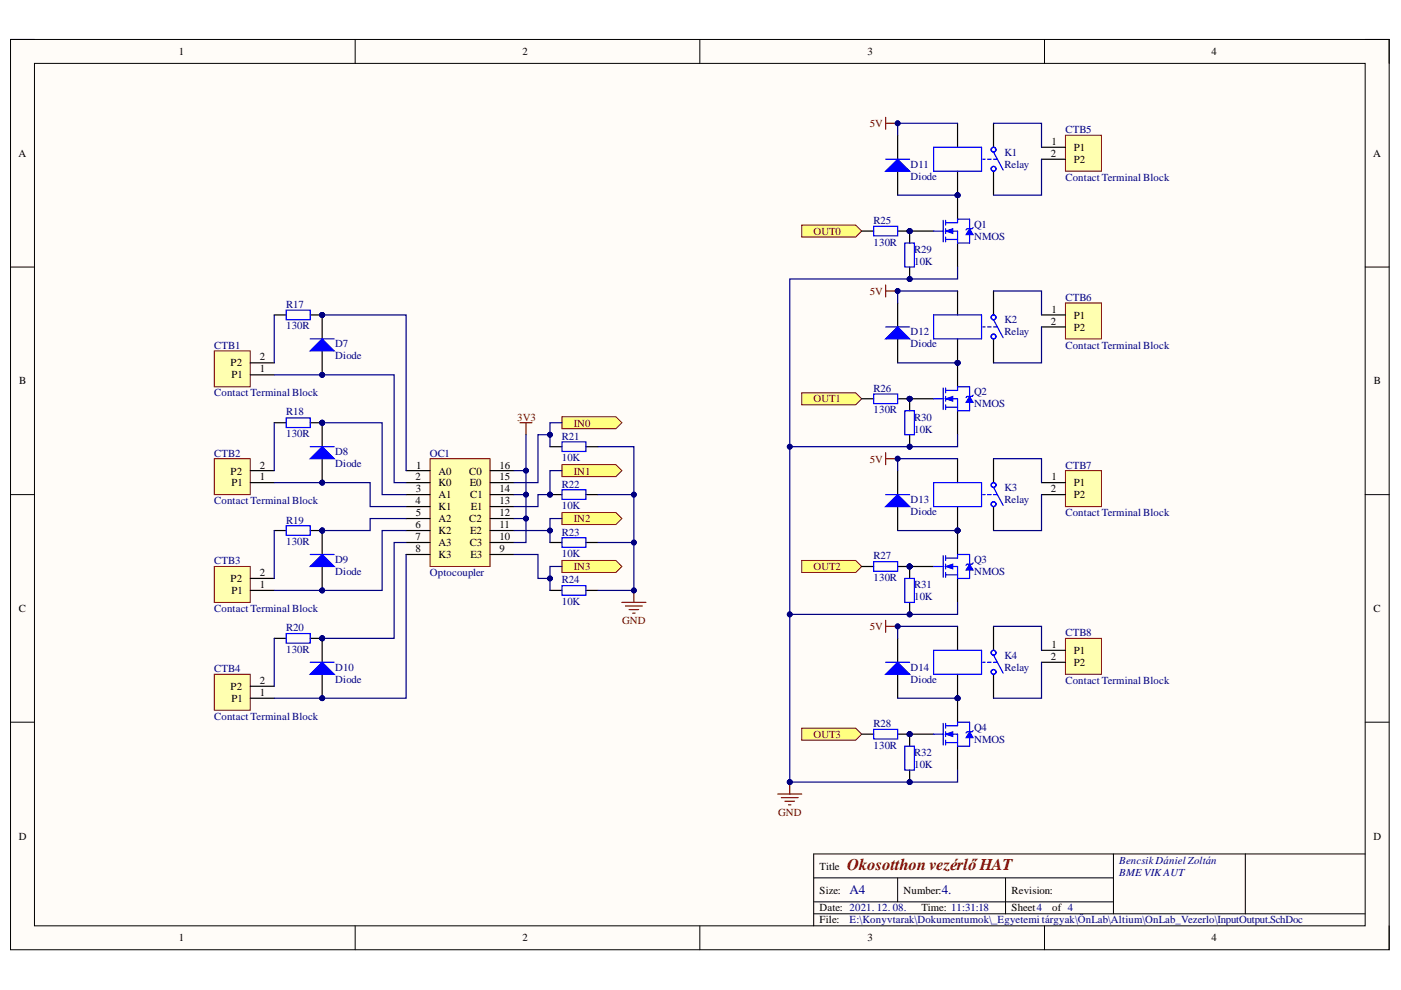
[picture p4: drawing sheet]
<svg xmlns="http://www.w3.org/2000/svg" width="297mm" height="210mm" viewBox="0 0 297 210" stroke-linecap="round" stroke-linejoin="round" font-family="sans-serif">
<defs><g id="words">
<text font-size="3.5" fill="#800000" x="179.6" y="184.4">Okosotthon vezérlőHAT</text>
<g font-size="2.8" fill="#000080">
<text x="180.1" y="189.6">A4</text>
<text x="199.7" y="189.6">4.</text>
</g>
<g font-size="2.3">
<text x="37.9" y="11.7">1</text>
<text x="110.7" y="11.7">2</text>
<text x="183.9" y="11.7">3</text>
<text x="256.9" y="11.7">4</text>
<text x="3.9" y="33.3">A</text>
<text x="222.8" y="33.3">2</text>
<text x="222.9" y="30.8">1</text>
<text x="227.7" y="32">P1</text>
<text x="227.7" y="34.6">P2</text>
<text x="291.1" y="33.3">A</text>
<text x="222.8" y="68.8">2</text>
<text x="222.9" y="66.3">1</text>
<text x="227.7" y="67.6">P1</text>
<text x="227.7" y="70.1">P2</text>
<text x="48.9" y="77.7">P2</text>
<text x="55.1" y="76.4">2</text>
<text x="4.1" y="81.5">B</text>
<text x="49.1" y="80.2">P1</text>
<text x="55.1" y="79">1</text>
<text x="291.3" y="81.5">B</text>
<text x="48.9" y="100.6">P2</text>
<text x="55.1" y="101.9">1</text>
<text x="55.1" y="99.3">2</text>
<text x="88.1" y="101.9">2</text>
<text x="88.2" y="99.3">1</text>
<text x="93" y="100.6">A0</text>
<text x="99.5" y="100.6">C0</text>
<text x="105.9" y="101.9">15</text>
<text x="105.9" y="99.3">16</text>
<text x="222.9" y="101.9">1</text>
<text x="49.1" y="103.1">P1</text>
<text x="88.1" y="106.9">4</text>
<text x="88.2" y="104.4">3</text>
<text x="93" y="103.1">K0</text>
<text x="93" y="105.7">A1</text>
<text x="99.6" y="103.1">E0</text>
<text x="99.7" y="105.7">C1</text>
<text x="105.9" y="106.9">13</text>
<text x="105.9" y="104.4">14</text>
<text x="222.8" y="104.4">2</text>
<text x="227.7" y="103.1">P1</text>
<text x="227.7" y="105.7">P2</text>
<text x="88.1" y="112">6</text>
<text x="88.2" y="109.5">5</text>
<text x="93" y="108.2">K1</text>
<text x="93" y="110.7">A2</text>
<text x="93" y="113.3">K2</text>
<text x="99.5" y="110.7">C2</text>
<text x="99.7" y="113.3">E2</text>
<text x="99.8" y="108.2">E1</text>
<text x="105.9" y="112">11</text>
<text x="105.9" y="109.5">12</text>
<text x="88.1" y="114.6">7</text>
<text x="88.1" y="117.1">8</text>
<text x="93" y="115.8">A3</text>
<text x="93" y="118.4">K3</text>
<text x="99.6" y="115.8">C3</text>
<text x="99.7" y="118.4">E3</text>
<text x="105.9" y="117.1">9</text>
<text x="105.9" y="114.6">10</text>
<text x="48.9" y="123.4">P2</text>
<text x="49.1" y="126">P1</text>
<text x="55.1" y="124.7">1</text>
<text x="55.1" y="122.2">2</text>
<text x="4" y="129.8">C</text>
<text x="291.2" y="129.8">C</text>
<text x="222.9" y="137.4">1</text>
<text x="222.8" y="139.9">2</text>
<text x="227.7" y="138.6">P1</text>
<text x="227.7" y="141.2">P2</text>
<text x="48.9" y="146.3">P2</text>
<text x="49.1" y="148.9">P1</text>
<text x="55.1" y="147.5">1</text>
<text x="55.1" y="145">2</text>
<text x="4" y="178">D</text>
<text x="291.2" y="178">D</text>
<text x="173.8" y="184.4">Title</text>
<text x="173.8" y="189.4">Size:</text>
<text x="191.5" y="189.4">Number:</text>
<text x="214.5" y="189.4">Revision:</text>
<text x="173.8" y="193.3">Date: 2021. 12. 08.</text>
<text x="173.8" y="195.8">File:</text>
<text x="195.4" y="193.3">Time: 11:31:18</text>
<text x="214.5" y="193.3">Sheet4</text>
<text x="223.1" y="193.3">of 4</text>
<text x="37.9" y="199.6">1</text>
<text x="110.7" y="199.6">2</text>
<text x="183.9" y="199.6">3</text>
<text x="256.9" y="199.6">4</text>
</g>
<g font-size="2.3" fill="#800000">
<text x="184.4" y="26.9">5V</text>
<text x="172.5" y="49.8">OUT0</text>
<text x="184.4" y="62.5">5V</text>
<text x="109.6" y="89.2">3V3</text>
<text x="172.5" y="85.3">OUT1</text>
<text x="121.7" y="90.5">IN0</text>
<text x="121.7" y="100.6">IN1</text>
<text x="184.4" y="98.1">5V</text>
<text x="121.7" y="110.7">IN2</text>
<text x="121.7" y="120.9">IN3</text>
<text x="172.5" y="120.9">OUT2</text>
<text x="131.9" y="132.3">GND</text>
<text x="184.4" y="133.6">5V</text>
<text x="172.5" y="156.5">OUT3</text>
<text x="165" y="173">GND</text>
</g>
<g font-size="2.3" fill="#000080">
<text x="225.9" y="28.2">CTB5</text>
<text x="193.1" y="35.6">D11</text>
<text x="213" y="33.1">K1</text>
<text x="213" y="35.6">Relay</text>
<text x="193.1" y="38.1">Diode</text>
<text x="225.9" y="38.4">Contact Terminal Block</text>
<text x="185.2" y="47.5">R25</text>
<text x="185.2" y="52.1">130R</text>
<text x="193.8" y="53.6">R29</text>
<text x="206.5" y="48.3">Q1</text>
<text x="206.5" y="50.8">NMOS</text>
<text x="193.8" y="56.1">10K</text>
<text x="60.7" y="65.3">R17</text>
<text x="225.9" y="63.7">CTB6</text>
<text x="60.7" y="69.8">130R</text>
<text x="193.1" y="71.1">D12</text>
<text x="213" y="68.6">K2</text>
<text x="213" y="71.1">Relay</text>
<text x="45.4" y="73.9">CTB1</text>
<text x="71.1" y="73.6">D7</text>
<text x="71.1" y="76.2">Diode</text>
<text x="193.1" y="73.6">Diode</text>
<text x="225.9" y="73.9">Contact Terminal Block</text>
<text x="185.2" y="83">R26</text>
<text x="206.5" y="83.8">Q2</text>
<text x="45.4" y="84">Contact Terminal Block</text>
<text x="60.7" y="88.1">R18</text>
<text x="185.2" y="87.6">130R</text>
<text x="193.8" y="89.2">R30</text>
<text x="206.5" y="86.3">NMOS</text>
<text x="60.7" y="92.7">130R</text>
<text x="119.1" y="93.3">R21</text>
<text x="193.8" y="91.7">10K</text>
<text x="45.4" y="96.8">CTB2</text>
<text x="71.1" y="96.5">D8</text>
<text x="71.1" y="99.1">Diode</text>
<text x="91.1" y="96.8">OC1</text>
<text x="119.1" y="97.8">10K</text>
<text x="225.9" y="99.3">CTB7</text>
<text x="45.4" y="106.9">Contact Terminal Block</text>
<text x="119.1" y="108">10K</text>
<text x="119.1" y="103.4">R22</text>
<text x="193.1" y="106.7">D13</text>
<text x="213" y="104.2">K3</text>
<text x="213" y="106.7">Relay</text>
<text x="60.7" y="111">R19</text>
<text x="119.1" y="113.5">R23</text>
<text x="193.1" y="109.2">Diode</text>
<text x="225.9" y="109.5">Contact Terminal Block</text>
<text x="45.4" y="119.6">CTB3</text>
<text x="60.7" y="115.6">130R</text>
<text x="71.1" y="119.4">D9</text>
<text x="119.1" y="118.1">10K</text>
<text x="185.2" y="118.6">R27</text>
<text x="206.5" y="119.4">Q3</text>
<text x="71.1" y="121.9">Diode</text>
<text x="91.1" y="122.2">Optocoupler</text>
<text x="119.1" y="123.7">R24</text>
<text x="185.2" y="123.2">130R</text>
<text x="193.8" y="124.7">R31</text>
<text x="206.5" y="121.9">NMOS</text>
<text x="45.4" y="129.8">Contact Terminal Block</text>
<text x="119.1" y="128.2">10K</text>
<text x="193.8" y="127.2">10K</text>
<text x="60.7" y="133.8">R20</text>
<text x="225.9" y="134.8">CTB8</text>
<text x="45.4" y="142.4">CTB4</text>
<text x="60.7" y="138.4">130R</text>
<text x="71.1" y="142.2">D10</text>
<text x="193.1" y="142.2">D14</text>
<text x="213" y="139.7">K4</text>
<text x="213" y="142.2">Relay</text>
<text x="71.1" y="144.7">Diode</text>
<text x="193.1" y="144.7">Diode</text>
<text x="225.9" y="145">Contact Terminal Block</text>
<text x="45.4" y="152.7">Contact Terminal Block</text>
<text x="185.2" y="154.2">R28</text>
<text x="206.5" y="155">Q4</text>
<text x="185.2" y="158.8">130R</text>
<text x="193.8" y="160.3">R32</text>
<text x="206.5" y="157.5">NMOS</text>
<text x="193.8" y="162.8">10K</text>
<text x="237.3" y="183.1">BencsikDániel Zoltán</text>
<text x="237.3" y="185.6">BME VIKAUT</text>
<text x="180.1" y="195.8">E:\Konyvtarak\Dokumentumok\_Egyetemi tárgyak\ÖnLab\Altium\OnLab_Vezerlo\InputOutput.SchDoc</text>
</g>
</g></defs>
<path d="M2.2 8.4h292.3v193h-292.3z" fill-rule="evenodd" fill="#fffcf8"/>
<path d="M2.2 8.4h292.3v193h-292.3z" fill="none" stroke="#000" stroke-width=".21"/>
<path d="M7.3 13.4h282.1v182.9h-282.1z" fill-rule="evenodd" fill="#fffcf8"/>
<g fill="none" stroke="#000" stroke-width=".21">
<path d="M2.2 8.4h5.1M7.3 13.4h282.1v182.9h-282.1zM75.3 8.4v5M148.4 8.4v5M221.5 8.4v5M289.4 8.4h5.1v5M2.2 56.6h5.1M289.4 56.6h5.1M2.2 104.9h5.1M289.4 104.9h5.1M2.2 153.1h5.1M289.4 153.1h5.1"/>
<path d="M75.3 196.3v5.1M148.4 196.3v5.1M172.5 186.1h63.6M172.5 193.8h116.9M172.5 191.2h63.6M190.3 186.1v5.1M213.2 186.1v7.7M221.5 196.3v5.1M236.1 181.1v12.7M264 181.1v12.7M289.4 181.1h-116.9v15.2M294.5 196.3v5.1"/>
</g>
<path d="M119.1 88.4h11.5l1.3 1.2-1.3 1.3h-11.5z" fill-rule="evenodd" fill="#ffff80"/>
<path d="M119.1 88.4h11.5l1.3 1.2-1.3 1.3h-11.5z" fill="none" stroke="#800000" stroke-width=".21"/>
<path d="M119.1 98.5h11.5l1.3 1.3-1.3 1.3h-11.5z" fill-rule="evenodd" fill="#ffff80"/>
<path d="M119.1 98.5h11.5l1.3 1.3-1.3 1.3h-11.5z" fill="none" stroke="#800000" stroke-width=".21"/>
<path d="M119.1 108.7h11.5l1.3 1.2-1.3 1.3h-11.5z" fill-rule="evenodd" fill="#ffff80"/>
<path d="M119.1 108.7h11.5l1.3 1.2-1.3 1.3h-11.5z" fill="none" stroke="#800000" stroke-width=".21"/>
<path d="M119.1 118.8h11.5l1.3 1.3-1.3 1.3h-11.5z" fill-rule="evenodd" fill="#ffff80"/>
<path d="M119.1 118.8h11.5l1.3 1.3-1.3 1.3h-11.5z" fill="none" stroke="#800000" stroke-width=".21"/>
<path d="M45.4 74.4h7.7v7.6h-7.7z" fill-rule="evenodd" fill="#ffffb0"/>
<path d="M45.4 74.4h7.7v7.6h-7.7z" fill="none" stroke="#800000" stroke-width=".21"/>
<path d="M53.1 79.5h5M53.1 76.9h5" fill="none" stroke="#000" stroke-width=".25"/>
<circle cx="68.3" cy="66.8" r=".51" fill="#000080"/>
<circle cx="68.3" cy="66.8" r=".51" fill="none" stroke="#000080" stroke-width=".21"/>
<path d="M65.8 66.8h2.5" fill="none" stroke="#000" stroke-width=".25"/>
<circle cx="68.3" cy="66.8" r=".51" fill="#000080"/>
<circle cx="68.3" cy="66.8" r=".51" fill="none" stroke="#000080" stroke-width=".21"/>
<path d="M58.1 66.8h2.6M116.6 94.7h2.5M124.2 94.7h2.6" fill="none" stroke="#000" stroke-width=".25"/>
<path d="M60.7 65.8h5.1v2h-5.1zM119.1 93.7h5.1v2h-5.1z" fill="none" stroke="#00f" stroke-width=".25"/>
<path d="M45.4 97.3h7.7v7.6h-7.7z" fill-rule="evenodd" fill="#ffffb0"/>
<path d="M45.4 97.3h7.7v7.6h-7.7z" fill="none" stroke="#800000" stroke-width=".21"/>
<path d="M53.1 99.8h5M53.1 102.3h5" fill="none" stroke="#000" stroke-width=".25"/>
<circle cx="68.3" cy="89.6" r=".51" fill="#000080"/>
<circle cx="68.3" cy="89.6" r=".51" fill="none" stroke="#000080" stroke-width=".21"/>
<path d="M65.8 89.6h2.5" fill="none" stroke="#000" stroke-width=".25"/>
<circle cx="68.3" cy="89.6" r=".51" fill="#000080"/>
<circle cx="68.3" cy="89.6" r=".51" fill="none" stroke="#000080" stroke-width=".21"/>
<path d="M58.1 89.6h2.6" fill="none" stroke="#000" stroke-width=".25"/>
<path d="M60.7 88.6h5.1v2h-5.1z" fill="none" stroke="#00f" stroke-width=".25"/>
<circle cx="116.6" cy="104.9" r=".51" fill="#000080"/>
<circle cx="116.6" cy="104.9" r=".51" fill="none" stroke="#000080" stroke-width=".21"/>
<path d="M116.6 104.9h2.5M124.2 104.9h2.6" fill="none" stroke="#000" stroke-width=".25"/>
<circle cx="116.6" cy="104.9" r=".51" fill="#000080"/>
<circle cx="116.6" cy="104.9" r=".51" fill="none" stroke="#000080" stroke-width=".21"/>
<path d="M119.1 103.8h5.1v2.1h-5.1z" fill="none" stroke="#00f" stroke-width=".25"/>
<path d="M45.4 120.1h7.7v7.6h-7.7z" fill-rule="evenodd" fill="#ffffb0"/>
<path d="M45.4 120.1h7.7v7.6h-7.7z" fill="none" stroke="#800000" stroke-width=".21"/>
<path d="M53.1 125.2h5M53.1 122.6h5" fill="none" stroke="#000" stroke-width=".25"/>
<circle cx="68.3" cy="112.5" r=".51" fill="#000080"/>
<circle cx="68.3" cy="112.5" r=".51" fill="none" stroke="#000080" stroke-width=".21"/>
<path d="M65.8 112.5h2.5" fill="none" stroke="#000" stroke-width=".25"/>
<circle cx="68.3" cy="112.5" r=".51" fill="#000080"/>
<circle cx="68.3" cy="112.5" r=".51" fill="none" stroke="#000080" stroke-width=".21"/>
<path d="M58.1 112.5h2.6M116.6 115h2.5M124.2 115h2.6" fill="none" stroke="#000" stroke-width=".25"/>
<path d="M60.7 111.5h5.1v2h-5.1zM119.1 114h5.1v2h-5.1z" fill="none" stroke="#00f" stroke-width=".25"/>
<path d="M45.4 143h7.7v7.6h-7.7z" fill-rule="evenodd" fill="#ffffb0"/>
<path d="M45.4 143h7.7v7.6h-7.7z" fill="none" stroke="#800000" stroke-width=".21"/>
<path d="M53.1 148h5M53.1 145.5h5" fill="none" stroke="#000" stroke-width=".25"/>
<circle cx="68.3" cy="135.3" r=".51" fill="#000080"/>
<circle cx="68.3" cy="135.3" r=".51" fill="none" stroke="#000080" stroke-width=".21"/>
<path d="M65.8 135.3h2.5" fill="none" stroke="#000" stroke-width=".25"/>
<circle cx="68.3" cy="135.3" r=".51" fill="#000080"/>
<circle cx="68.3" cy="135.3" r=".51" fill="none" stroke="#000080" stroke-width=".21"/>
<path d="M58.1 135.3h2.6M116.6 125.2h2.5M124.2 125.2h2.6" fill="none" stroke="#000" stroke-width=".25"/>
<path d="M60.7 134.3h5.1v2.1h-5.1zM119.1 124.2h5.1v2h-5.1z" fill="none" stroke="#00f" stroke-width=".25"/>
<circle cx="203" cy="41.4" r=".51" fill="#000080"/>
<circle cx="203" cy="41.4" r=".51" fill="none" stroke="#000080" stroke-width=".21"/>
<path d="M203 26.1v5.1M203 36.3v5.1M210.6 26.1v5.1M210.6 36.3v5.1" fill="none" stroke="#000" stroke-width=".25"/>
<circle cx="203" cy="41.4" r=".51" fill="#000080"/>
<circle cx="203" cy="41.4" r=".51" fill="none" stroke="#000080" stroke-width=".21"/>
<g fill="none" stroke="#00f" stroke-width=".25">
<path d="M197.9 31.2h10.2v5.1h-10.2zM208.4 33.8h.5M209.4 33.8h.7M210.6 33.8h.8M210.6 32.2l2.1 3.8"/>
<circle cx="210.6" cy="31.7" r=".51"/>
<circle cx="210.6" cy="35.8" r=".51"/>
<circle cx="210.7" cy="35.8" r=".51"/>
<circle cx="210.7" cy="31.7" r=".51"/>
</g>
<path d="M170 47.7h11.4l1.3 1.3-1.3 1.3h-11.4z" fill-rule="evenodd" fill="#ffff80"/>
<path d="M170 47.7h11.4l1.3 1.3-1.3 1.3h-11.4z" fill="none" stroke="#800000" stroke-width=".21"/>
<circle cx="192.9" cy="49" r=".51" fill="#000080"/>
<circle cx="192.9" cy="49" r=".51" fill="none" stroke="#000080" stroke-width=".21"/>
<circle cx="192.9" cy="59.2" r=".51" fill="#000080"/>
<circle cx="192.9" cy="59.2" r=".51" fill="none" stroke="#000080" stroke-width=".21"/>
<path d="M192.9 49v2.5" fill="none" stroke="#000" stroke-width=".25"/>
<circle cx="192.9" cy="49" r=".51" fill="#000080"/>
<circle cx="192.9" cy="49" r=".51" fill="none" stroke="#000080" stroke-width=".21"/>
<path d="M192.9 56.6v2.6" fill="none" stroke="#000" stroke-width=".25"/>
<circle cx="192.9" cy="59.2" r=".51" fill="#000080"/>
<circle cx="192.9" cy="59.2" r=".51" fill="none" stroke="#000080" stroke-width=".21"/>
<path d="M191.8 51.5h2.1v5.1h-2.1z" fill="none" stroke="#00f" stroke-width=".25"/>
<circle cx="203" cy="41.4" r=".51" fill="#000080"/>
<circle cx="203" cy="41.4" r=".51" fill="none" stroke="#000080" stroke-width=".21"/>
<circle cx="192.9" cy="49" r=".51" fill="#000080"/>
<circle cx="192.9" cy="49" r=".51" fill="none" stroke="#000080" stroke-width=".21"/>
<path d="M203 41.4v5.1" fill="none" stroke="#000" stroke-width=".25"/>
<circle cx="203" cy="41.4" r=".51" fill="#000080"/>
<circle cx="203" cy="41.4" r=".51" fill="none" stroke="#000080" stroke-width=".21"/>
<path d="M192.9 49h5" fill="none" stroke="#000" stroke-width=".25"/>
<circle cx="192.9" cy="49" r=".51" fill="#000080"/>
<circle cx="192.9" cy="49" r=".51" fill="none" stroke="#000080" stroke-width=".21"/>
<path d="M203 51.5v5.1" fill="none" stroke="#000" stroke-width=".25"/>
<path d="M197.9 49h2.1M200 46.7v4.6M200.5 47.2h2.5M200.5 49h2.5v2.5M200.5 50.8h2.5M200.5 46.7v1M200.5 48.5v1M200.5 50.3v1" fill="none" stroke="#00f" stroke-width=".25"/>
<path d="M200.5 49l1.5-.5v1z" fill="#00f"/>
<path d="M200.5 49l1.5-.5v1z" fill="none" stroke="#00f" stroke-width=".21"/>
<path d="M203 47.2v-.7h2.6v2M205.6 49.8v1.7h-2.6" fill="none" stroke="#00f" stroke-width=".25"/>
<path d="M205.6 48.5l.7 1.3h-1.5z" fill="#00f"/>
<path d="M205.6 48.5l.7 1.3h-1.5z" fill="none" stroke="#00f" stroke-width=".21"/>
<path d="M206.3 48.2l-.2 .3h-1l-.3 .2" fill="none" stroke="#00f" stroke-width=".25"/>
<path d="M225.9 28.7h7.6v7.6h-7.6z" fill-rule="evenodd" fill="#ffffb0"/>
<path d="M225.9 28.7h7.6v7.6h-7.6z" fill="none" stroke="#800000" stroke-width=".21"/>
<path d="M220.8 31.2h5.1M220.8 33.8h5.1" fill="none" stroke="#000" stroke-width=".25"/>
<circle cx="203" cy="76.9" r=".51" fill="#000080"/>
<circle cx="203" cy="76.9" r=".51" fill="none" stroke="#000080" stroke-width=".21"/>
<path d="M203 61.7v5.1M203 71.9v5M210.6 61.7v5.1M210.6 71.9v5" fill="none" stroke="#000" stroke-width=".25"/>
<circle cx="203" cy="76.9" r=".51" fill="#000080"/>
<circle cx="203" cy="76.9" r=".51" fill="none" stroke="#000080" stroke-width=".21"/>
<g fill="none" stroke="#00f" stroke-width=".25">
<path d="M197.9 66.8h10.2v5.1h-10.2zM208.4 69.3h.5M209.4 69.3h.7M210.6 69.3h.8M210.6 67.8l2.1 3.8"/>
<circle cx="210.6" cy="71.3" r=".51"/>
<circle cx="210.6" cy="67.3" r=".51"/>
<circle cx="210.7" cy="67.3" r=".51"/>
<circle cx="210.7" cy="71.3" r=".51"/>
</g>
<path d="M170 83.3h11.4l1.3 1.3-1.3 1.2h-11.4z" fill-rule="evenodd" fill="#ffff80"/>
<path d="M170 83.3h11.4l1.3 1.3-1.3 1.2h-11.4z" fill="none" stroke="#800000" stroke-width=".21"/>
<circle cx="192.9" cy="84.6" r=".51" fill="#000080"/>
<circle cx="192.9" cy="84.6" r=".51" fill="none" stroke="#000080" stroke-width=".21"/>
<circle cx="192.9" cy="94.7" r=".51" fill="#000080"/>
<circle cx="192.9" cy="94.7" r=".51" fill="none" stroke="#000080" stroke-width=".21"/>
<path d="M192.9 84.6v2.5" fill="none" stroke="#000" stroke-width=".25"/>
<circle cx="192.9" cy="84.6" r=".51" fill="#000080"/>
<circle cx="192.9" cy="84.6" r=".51" fill="none" stroke="#000080" stroke-width=".21"/>
<path d="M192.9 92.2v2.5" fill="none" stroke="#000" stroke-width=".25"/>
<circle cx="192.9" cy="94.7" r=".51" fill="#000080"/>
<circle cx="192.9" cy="94.7" r=".51" fill="none" stroke="#000080" stroke-width=".21"/>
<path d="M191.8 87.1h2.1v5.1h-2.1z" fill="none" stroke="#00f" stroke-width=".25"/>
<circle cx="203" cy="76.9" r=".51" fill="#000080"/>
<circle cx="203" cy="76.9" r=".51" fill="none" stroke="#000080" stroke-width=".21"/>
<circle cx="192.9" cy="84.6" r=".51" fill="#000080"/>
<circle cx="192.9" cy="84.6" r=".51" fill="none" stroke="#000080" stroke-width=".21"/>
<path d="M203 76.9v5.1" fill="none" stroke="#000" stroke-width=".25"/>
<circle cx="203" cy="76.9" r=".51" fill="#000080"/>
<circle cx="203" cy="76.9" r=".51" fill="none" stroke="#000080" stroke-width=".21"/>
<path d="M192.9 84.6h5" fill="none" stroke="#000" stroke-width=".25"/>
<circle cx="192.9" cy="84.6" r=".51" fill="#000080"/>
<circle cx="192.9" cy="84.6" r=".51" fill="none" stroke="#000080" stroke-width=".21"/>
<path d="M203 87.1v5.1" fill="none" stroke="#000" stroke-width=".25"/>
<path d="M197.9 84.6h2.1M200 82.3v4.5M200.5 82.8h2.5M200.5 84.6h2.5v2.5M200.5 86.3h2.5M200.5 82.3v1M200.5 84v1.1M200.5 85.8v1" fill="none" stroke="#00f" stroke-width=".25"/>
<path d="M200.5 84.6l1.5-.6v1.1z" fill="#00f"/>
<path d="M200.5 84.6l1.5-.6v1.1z" fill="none" stroke="#00f" stroke-width=".21"/>
<path d="M203 82.8v-.8h2.6v2M205.6 85.3v1.8h-2.6" fill="none" stroke="#00f" stroke-width=".25"/>
<path d="M205.6 84l.7 1.3h-1.5z" fill="#00f"/>
<path d="M205.6 84l.7 1.3h-1.5z" fill="none" stroke="#00f" stroke-width=".21"/>
<path d="M206.3 83.8l-.2 .2h-1l-.3 .3" fill="none" stroke="#00f" stroke-width=".25"/>
<path d="M187.8 60.4v2.6M187.8 61.7h2.5" fill="none" stroke="#800000" stroke-width=".25"/>
<circle cx="190.3" cy="61.7" r=".51" fill="#000080"/>
<circle cx="190.3" cy="61.7" r=".51" fill="none" stroke="#000080" stroke-width=".21"/>
<path d="M225.9 64.2h7.6v7.7h-7.6z" fill-rule="evenodd" fill="#ffffb0"/>
<path d="M225.9 64.2h7.6v7.7h-7.6z" fill="none" stroke="#800000" stroke-width=".21"/>
<path d="M220.8 66.8h5.1M220.8 69.3h5.1" fill="none" stroke="#000" stroke-width=".25"/>
<circle cx="203" cy="112.5" r=".51" fill="#000080"/>
<circle cx="203" cy="112.5" r=".51" fill="none" stroke="#000080" stroke-width=".21"/>
<path d="M203 97.3v5M210.6 97.3v5M203 107.4v5.1M210.6 107.4v5.1" fill="none" stroke="#000" stroke-width=".25"/>
<circle cx="203" cy="112.5" r=".51" fill="#000080"/>
<circle cx="203" cy="112.5" r=".51" fill="none" stroke="#000080" stroke-width=".21"/>
<g fill="none" stroke="#00f" stroke-width=".25">
<path d="M197.9 102.3h10.2v5.1h-10.2zM208.4 104.9h.5M209.4 104.9h.7M210.6 104.9h.8M210.6 103.3l2.1 3.9"/>
<circle cx="210.6" cy="106.9" r=".51"/>
<circle cx="210.6" cy="102.8" r=".51"/>
<circle cx="210.7" cy="102.8" r=".51"/>
<circle cx="210.7" cy="106.9" r=".51"/>
</g>
<path d="M170 118.8h11.4l1.3 1.3-1.3 1.3h-11.4z" fill-rule="evenodd" fill="#ffff80"/>
<path d="M170 118.8h11.4l1.3 1.3-1.3 1.3h-11.4z" fill="none" stroke="#800000" stroke-width=".21"/>
<circle cx="192.9" cy="120.1" r=".51" fill="#000080"/>
<circle cx="192.9" cy="120.1" r=".51" fill="none" stroke="#000080" stroke-width=".21"/>
<circle cx="192.9" cy="130.3" r=".51" fill="#000080"/>
<circle cx="192.9" cy="130.3" r=".51" fill="none" stroke="#000080" stroke-width=".21"/>
<path d="M192.9 120.1v2.5" fill="none" stroke="#000" stroke-width=".25"/>
<circle cx="192.9" cy="120.1" r=".51" fill="#000080"/>
<circle cx="192.9" cy="120.1" r=".51" fill="none" stroke="#000080" stroke-width=".21"/>
<path d="M192.9 127.7v2.6" fill="none" stroke="#000" stroke-width=".25"/>
<circle cx="192.9" cy="130.3" r=".51" fill="#000080"/>
<circle cx="192.9" cy="130.3" r=".51" fill="none" stroke="#000080" stroke-width=".21"/>
<path d="M191.8 122.6h2.1v5.1h-2.1z" fill="none" stroke="#00f" stroke-width=".25"/>
<circle cx="203" cy="112.5" r=".51" fill="#000080"/>
<circle cx="203" cy="112.5" r=".51" fill="none" stroke="#000080" stroke-width=".21"/>
<circle cx="192.9" cy="120.1" r=".51" fill="#000080"/>
<circle cx="192.9" cy="120.1" r=".51" fill="none" stroke="#000080" stroke-width=".21"/>
<path d="M203 112.5v5.1" fill="none" stroke="#000" stroke-width=".25"/>
<circle cx="203" cy="112.5" r=".51" fill="#000080"/>
<circle cx="203" cy="112.5" r=".51" fill="none" stroke="#000080" stroke-width=".21"/>
<path d="M192.9 120.1h5" fill="none" stroke="#000" stroke-width=".25"/>
<circle cx="192.9" cy="120.1" r=".51" fill="#000080"/>
<circle cx="192.9" cy="120.1" r=".51" fill="none" stroke="#000080" stroke-width=".21"/>
<path d="M203 122.6v5.1" fill="none" stroke="#000" stroke-width=".25"/>
<path d="M200 117.8v4.6M200.5 118.3h2.5M200.5 117.8v1M200.5 119.6v1M197.9 120.1h2.1M200.5 120.1h2.5v2.5M200.5 121.9h2.5M200.5 121.4v1" fill="none" stroke="#00f" stroke-width=".25"/>
<path d="M200.5 120.1l1.5-.5v1z" fill="#00f"/>
<path d="M200.5 120.1l1.5-.5v1z" fill="none" stroke="#00f" stroke-width=".21"/>
<path d="M203 118.3v-.7h2.6v2M205.6 120.9v1.7h-2.6" fill="none" stroke="#00f" stroke-width=".25"/>
<path d="M205.6 119.6l.7 1.3h-1.5z" fill="#00f"/>
<path d="M205.6 119.6l.7 1.3h-1.5z" fill="none" stroke="#00f" stroke-width=".21"/>
<path d="M206.3 119.4l-.2 .2h-1l-.3 .3" fill="none" stroke="#00f" stroke-width=".25"/>
<path d="M225.9 99.8h7.6v7.6h-7.6z" fill-rule="evenodd" fill="#ffffb0"/>
<path d="M225.9 99.8h7.6v7.6h-7.6z" fill="none" stroke="#800000" stroke-width=".21"/>
<path d="M220.8 102.3h5.1M220.8 104.9h5.1" fill="none" stroke="#000" stroke-width=".25"/>
<circle cx="203" cy="148" r=".51" fill="#000080"/>
<circle cx="203" cy="148" r=".51" fill="none" stroke="#000080" stroke-width=".21"/>
<path d="M203 132.8v5.1M210.6 132.8v5.1M203 143v5M210.6 143v5" fill="none" stroke="#000" stroke-width=".25"/>
<circle cx="203" cy="148" r=".51" fill="#000080"/>
<circle cx="203" cy="148" r=".51" fill="none" stroke="#000080" stroke-width=".21"/>
<g fill="none" stroke="#00f" stroke-width=".25">
<path d="M197.9 137.9h10.2v5.1h-10.2zM210.6 138.9l2.1 3.8M208.4 140.4h.5M209.4 140.4h.7M210.6 140.4h.8"/>
<circle cx="210.6" cy="138.4" r=".51"/>
<circle cx="210.7" cy="138.4" r=".51"/>
<circle cx="210.6" cy="142.5" r=".51"/>
<circle cx="210.7" cy="142.5" r=".51"/>
</g>
<path d="M170 154.4h11.4l1.3 1.3-1.3 1.2h-11.4z" fill-rule="evenodd" fill="#ffff80"/>
<path d="M170 154.4h11.4l1.3 1.3-1.3 1.2h-11.4z" fill="none" stroke="#800000" stroke-width=".21"/>
<circle cx="192.9" cy="155.7" r=".51" fill="#000080"/>
<circle cx="192.9" cy="155.7" r=".51" fill="none" stroke="#000080" stroke-width=".21"/>
<circle cx="192.9" cy="165.8" r=".51" fill="#000080"/>
<circle cx="192.9" cy="165.8" r=".51" fill="none" stroke="#000080" stroke-width=".21"/>
<path d="M192.9 155.7v2.5" fill="none" stroke="#000" stroke-width=".25"/>
<circle cx="192.9" cy="155.7" r=".51" fill="#000080"/>
<circle cx="192.9" cy="155.7" r=".51" fill="none" stroke="#000080" stroke-width=".21"/>
<path d="M192.9 163.3v2.5" fill="none" stroke="#000" stroke-width=".25"/>
<circle cx="192.9" cy="165.8" r=".51" fill="#000080"/>
<circle cx="192.9" cy="165.8" r=".51" fill="none" stroke="#000080" stroke-width=".21"/>
<path d="M191.8 158.2h2.1v5.1h-2.1z" fill="none" stroke="#00f" stroke-width=".25"/>
<circle cx="203" cy="148" r=".51" fill="#000080"/>
<circle cx="203" cy="148" r=".51" fill="none" stroke="#000080" stroke-width=".21"/>
<circle cx="192.9" cy="155.7" r=".51" fill="#000080"/>
<circle cx="192.9" cy="155.7" r=".51" fill="none" stroke="#000080" stroke-width=".21"/>
<path d="M203 148v5.1" fill="none" stroke="#000" stroke-width=".25"/>
<circle cx="203" cy="148" r=".51" fill="#000080"/>
<circle cx="203" cy="148" r=".51" fill="none" stroke="#000080" stroke-width=".21"/>
<path d="M192.9 155.7h5" fill="none" stroke="#000" stroke-width=".25"/>
<circle cx="192.9" cy="155.7" r=".51" fill="#000080"/>
<circle cx="192.9" cy="155.7" r=".51" fill="none" stroke="#000080" stroke-width=".21"/>
<path d="M203 158.2v5.1" fill="none" stroke="#000" stroke-width=".25"/>
<path d="M197.9 155.7h2.1M200 153.4v4.6M200.5 153.9h2.5M200.5 155.7h2.5v2.5M200.5 157.4h2.5M200.5 153.4v1M200.5 155.2v1M200.5 156.9v1.1" fill="none" stroke="#00f" stroke-width=".25"/>
<path d="M200.5 155.7l1.5-.5v1z" fill="#00f"/>
<path d="M200.5 155.7l1.5-.5v1z" fill="none" stroke="#00f" stroke-width=".21"/>
<path d="M203 153.9v-.8h2.6v2.1M205.6 156.4v1.8h-2.6" fill="none" stroke="#00f" stroke-width=".25"/>
<path d="M205.6 155.2l.7 1.2h-1.5z" fill="#00f"/>
<path d="M205.6 155.2l.7 1.2h-1.5z" fill="none" stroke="#00f" stroke-width=".21"/>
<path d="M206.3 154.9l-.2 .3h-1l-.3 .2" fill="none" stroke="#00f" stroke-width=".25"/>
<path d="M225.9 135.3h7.6v7.7h-7.6z" fill-rule="evenodd" fill="#ffffb0"/>
<path d="M225.9 135.3h7.6v7.7h-7.6z" fill="none" stroke="#800000" stroke-width=".21"/>
<path d="M220.8 137.9h5.1M220.8 140.4h5.1" fill="none" stroke="#000" stroke-width=".25"/>
<path d="M164.9 168.4h5.1M165.7 169.1h3.5M166.4 169.9h2.1M167.2 170.6h.5M167.4 165.8v2.6" fill="none" stroke="#800000" stroke-width=".25"/>
<circle cx="167.4" cy="165.8" r=".51" fill="#000080"/>
<circle cx="167.4" cy="165.8" r=".51" fill="none" stroke="#000080" stroke-width=".21"/>
<path d="M187.8 24.9v2.5M187.8 26.1h2.5" fill="none" stroke="#800000" stroke-width=".25"/>
<circle cx="190.3" cy="26.1" r=".51" fill="#000080"/>
<circle cx="190.3" cy="26.1" r=".51" fill="none" stroke="#000080" stroke-width=".21"/>
<path d="M187.8 96v2.5M187.8 97.3h2.5" fill="none" stroke="#800000" stroke-width=".25"/>
<circle cx="190.3" cy="97.3" r=".51" fill="#000080"/>
<circle cx="190.3" cy="97.3" r=".51" fill="none" stroke="#000080" stroke-width=".21"/>
<path d="M187.8 131.5v2.6M187.8 132.8h2.5" fill="none" stroke="#800000" stroke-width=".25"/>
<circle cx="190.3" cy="132.8" r=".51" fill="#000080"/>
<circle cx="190.3" cy="132.8" r=".51" fill="none" stroke="#000080" stroke-width=".21"/>
<circle cx="192.9" cy="49" r=".51" fill="#000080"/>
<circle cx="192.9" cy="49" r=".51" fill="none" stroke="#000080" stroke-width=".21"/>
<path d="M190.3 49h2.6" fill="none" stroke="#000" stroke-width=".25"/>
<circle cx="192.9" cy="49" r=".51" fill="#000080"/>
<circle cx="192.9" cy="49" r=".51" fill="none" stroke="#000080" stroke-width=".21"/>
<path d="M182.7 49h2.5" fill="none" stroke="#000" stroke-width=".25"/>
<path d="M185.2 48h5.1v2h-5.1z" fill="none" stroke="#00f" stroke-width=".25"/>
<circle cx="192.9" cy="84.6" r=".51" fill="#000080"/>
<circle cx="192.9" cy="84.6" r=".51" fill="none" stroke="#000080" stroke-width=".21"/>
<path d="M190.3 84.6h2.6" fill="none" stroke="#000" stroke-width=".25"/>
<circle cx="192.9" cy="84.6" r=".51" fill="#000080"/>
<circle cx="192.9" cy="84.6" r=".51" fill="none" stroke="#000080" stroke-width=".21"/>
<path d="M182.7 84.6h2.5" fill="none" stroke="#000" stroke-width=".25"/>
<path d="M185.2 83.5h5.1v2.1h-5.1z" fill="none" stroke="#00f" stroke-width=".25"/>
<circle cx="192.9" cy="120.1" r=".51" fill="#000080"/>
<circle cx="192.9" cy="120.1" r=".51" fill="none" stroke="#000080" stroke-width=".21"/>
<path d="M190.3 120.1h2.6" fill="none" stroke="#000" stroke-width=".25"/>
<circle cx="192.9" cy="120.1" r=".51" fill="#000080"/>
<circle cx="192.9" cy="120.1" r=".51" fill="none" stroke="#000080" stroke-width=".21"/>
<path d="M182.7 120.1h2.5" fill="none" stroke="#000" stroke-width=".25"/>
<path d="M185.2 119.1h5.1v2h-5.1z" fill="none" stroke="#00f" stroke-width=".25"/>
<circle cx="192.9" cy="155.7" r=".51" fill="#000080"/>
<circle cx="192.9" cy="155.7" r=".51" fill="none" stroke="#000080" stroke-width=".21"/>
<path d="M190.3 155.7h2.6" fill="none" stroke="#000" stroke-width=".25"/>
<circle cx="192.9" cy="155.7" r=".51" fill="#000080"/>
<circle cx="192.9" cy="155.7" r=".51" fill="none" stroke="#000080" stroke-width=".21"/>
<path d="M182.7 155.7h2.5" fill="none" stroke="#000" stroke-width=".25"/>
<path d="M185.2 154.6h5.1v2.1h-5.1z" fill="none" stroke="#00f" stroke-width=".25"/>
<path d="M110.3 89.6h2.5M111.5 89.6v2.6M131.9 127.7h5M132.6 128.5h3.6M133.4 129.2h2M134.1 130h.5M134.4 125.2v2.5" fill="none" stroke="#800000" stroke-width=".25"/>
<circle cx="134.4" cy="125.2" r=".51" fill="#000080"/>
<circle cx="134.4" cy="125.2" r=".51" fill="none" stroke="#000080" stroke-width=".21"/>
<path d="M190.3 28.7v5.1M190.3 36.3v5.1" fill="none" stroke="#000" stroke-width=".25"/>
<path d="M187.8 36.3l2.5-2.5 2.6 2.5z" fill="#00f"/>
<path d="M187.8 36.3l2.5-2.5 2.6 2.5zM187.8 33.8h5.1" fill="none" stroke="#00f" stroke-width=".25"/>
<path d="M190.3 64.2v5.1M190.3 71.9v5" fill="none" stroke="#000" stroke-width=".25"/>
<path d="M187.8 71.9l2.5-2.6 2.6 2.6z" fill="#00f"/>
<path d="M187.8 71.9l2.5-2.6 2.6 2.6zM187.8 69.3h5.1" fill="none" stroke="#00f" stroke-width=".25"/>
<path d="M190.3 99.8v5.1M190.3 107.4v5.1" fill="none" stroke="#000" stroke-width=".25"/>
<path d="M187.8 107.4l2.5-2.5 2.6 2.5z" fill="#00f"/>
<path d="M187.8 107.4l2.5-2.5 2.6 2.5zM187.8 104.9h5.1" fill="none" stroke="#00f" stroke-width=".25"/>
<path d="M190.3 135.3v5.1M190.3 143v5" fill="none" stroke="#000" stroke-width=".25"/>
<path d="M187.8 143l2.5-2.6 2.6 2.6z" fill="#00f"/>
<path d="M187.8 143l2.5-2.6 2.6 2.6zM187.8 140.4h5.1" fill="none" stroke="#00f" stroke-width=".25"/>
<path d="M91.2 97.3h12.7v22.8h-12.7z" fill-rule="evenodd" fill="#ffffb0"/>
<path d="M91.2 97.3h12.7v22.8h-12.7z" fill="none" stroke="#800000" stroke-width=".21"/>
<g fill="none" stroke="#000" stroke-width=".25">
<path d="M86.1 99.8h5.1M103.9 99.8h5.1M86.1 102.3h5.1M86.1 104.9h5.1M86.1 107.4h5.1M86.1 109.9h5.1M86.1 112.5h5.1M86.1 115h5.1M86.1 117.6h5.1M103.9 102.3h5.1M103.9 104.9h5.1M103.9 107.4h5.1"/>
<path d="M103.9 109.9h5.1M103.9 112.5h5.1M103.9 115h5.1M103.9 117.6h5.1"/>
</g>
<circle cx="68.3" cy="79.5" r=".51" fill="#000080"/>
<circle cx="68.3" cy="79.5" r=".51" fill="none" stroke="#000080" stroke-width=".21"/>
<circle cx="68.3" cy="66.8" r=".51" fill="#000080"/>
<circle cx="68.3" cy="66.8" r=".51" fill="none" stroke="#000080" stroke-width=".21"/>
<path d="M68.3 74.4v5.1" fill="none" stroke="#000" stroke-width=".25"/>
<circle cx="68.3" cy="79.5" r=".51" fill="#000080"/>
<circle cx="68.3" cy="79.5" r=".51" fill="none" stroke="#000080" stroke-width=".21"/>
<path d="M68.3 66.8v5.1" fill="none" stroke="#000" stroke-width=".25"/>
<circle cx="68.3" cy="66.8" r=".51" fill="#000080"/>
<circle cx="68.3" cy="66.8" r=".51" fill="none" stroke="#000080" stroke-width=".21"/>
<path d="M68.3 71.9l2.6 2.5h-5.1z" fill="#00f"/>
<path d="M65.8 71.9h5.1M68.3 71.9l2.6 2.5h-5.1z" fill="none" stroke="#00f" stroke-width=".25"/>
<circle cx="68.3" cy="102.3" r=".51" fill="#000080"/>
<circle cx="68.3" cy="102.3" r=".51" fill="none" stroke="#000080" stroke-width=".21"/>
<circle cx="68.3" cy="89.6" r=".51" fill="#000080"/>
<circle cx="68.3" cy="89.6" r=".51" fill="none" stroke="#000080" stroke-width=".21"/>
<path d="M68.3 97.3v5" fill="none" stroke="#000" stroke-width=".25"/>
<circle cx="68.3" cy="102.3" r=".51" fill="#000080"/>
<circle cx="68.3" cy="102.3" r=".51" fill="none" stroke="#000080" stroke-width=".21"/>
<path d="M68.3 89.6v5.1" fill="none" stroke="#000" stroke-width=".25"/>
<circle cx="68.3" cy="89.6" r=".51" fill="#000080"/>
<circle cx="68.3" cy="89.6" r=".51" fill="none" stroke="#000080" stroke-width=".21"/>
<path d="M68.3 94.7l2.6 2.6h-5.1z" fill="#00f"/>
<path d="M65.8 94.7h5.1M68.3 94.7l2.6 2.6h-5.1z" fill="none" stroke="#00f" stroke-width=".25"/>
<circle cx="68.3" cy="125.2" r=".51" fill="#000080"/>
<circle cx="68.3" cy="125.2" r=".51" fill="none" stroke="#000080" stroke-width=".21"/>
<circle cx="68.3" cy="112.5" r=".51" fill="#000080"/>
<circle cx="68.3" cy="112.5" r=".51" fill="none" stroke="#000080" stroke-width=".21"/>
<path d="M68.3 120.1v5.1" fill="none" stroke="#000" stroke-width=".25"/>
<circle cx="68.3" cy="125.2" r=".51" fill="#000080"/>
<circle cx="68.3" cy="125.2" r=".51" fill="none" stroke="#000080" stroke-width=".21"/>
<path d="M68.3 112.5v5.1" fill="none" stroke="#000" stroke-width=".25"/>
<circle cx="68.3" cy="112.5" r=".51" fill="#000080"/>
<circle cx="68.3" cy="112.5" r=".51" fill="none" stroke="#000080" stroke-width=".21"/>
<path d="M68.3 117.6l2.6 2.5h-5.1z" fill="#00f"/>
<path d="M65.8 117.6h5.1M68.3 117.6l2.6 2.5h-5.1z" fill="none" stroke="#00f" stroke-width=".25"/>
<circle cx="68.3" cy="148" r=".51" fill="#000080"/>
<circle cx="68.3" cy="148" r=".51" fill="none" stroke="#000080" stroke-width=".21"/>
<circle cx="68.3" cy="135.3" r=".51" fill="#000080"/>
<circle cx="68.3" cy="135.3" r=".51" fill="none" stroke="#000080" stroke-width=".21"/>
<path d="M68.3 143v5" fill="none" stroke="#000" stroke-width=".25"/>
<circle cx="68.3" cy="148" r=".51" fill="#000080"/>
<circle cx="68.3" cy="148" r=".51" fill="none" stroke="#000080" stroke-width=".21"/>
<path d="M68.3 135.3v5.1" fill="none" stroke="#000" stroke-width=".25"/>
<circle cx="68.3" cy="135.3" r=".51" fill="#000080"/>
<circle cx="68.3" cy="135.3" r=".51" fill="none" stroke="#000080" stroke-width=".21"/>
<path d="M68.3 140.4l2.6 2.6h-5.1z" fill="#00f"/>
<path d="M65.8 140.4h5.1M68.3 140.4l2.6 2.6h-5.1z" fill="none" stroke="#00f" stroke-width=".25"/>
<path d="M190.3 41.4h12.7M58.1 66.8v10.1M58.1 89.6v10.2M58.1 112.5v10.1M58.1 135.3v10.2" fill="none" stroke="#000080" stroke-width=".25"/>
<circle cx="203" cy="41.4" r=".51" fill="#000080"/>
<circle cx="203" cy="41.4" r=".51" fill="none" stroke="#000080" stroke-width=".21"/>
<path d="M210.6 26.1h10.2v5.1M220.8 33.8v7.6h-10.2M190.3 76.9h12.7" fill="none" stroke="#000080" stroke-width=".25"/>
<circle cx="203" cy="76.9" r=".51" fill="#000080"/>
<circle cx="203" cy="76.9" r=".51" fill="none" stroke="#000080" stroke-width=".21"/>
<path d="M210.6 61.7h10.2v5.1M220.8 69.3v7.6h-10.2M190.3 112.5h12.7" fill="none" stroke="#000080" stroke-width=".25"/>
<circle cx="203" cy="112.5" r=".51" fill="#000080"/>
<circle cx="203" cy="112.5" r=".51" fill="none" stroke="#000080" stroke-width=".21"/>
<path d="M210.6 97.3h10.2v5M220.8 104.9v7.6h-10.2M190.3 148h12.7" fill="none" stroke="#000080" stroke-width=".25"/>
<circle cx="203" cy="148" r=".51" fill="#000080"/>
<circle cx="203" cy="148" r=".51" fill="none" stroke="#000080" stroke-width=".21"/>
<path d="M203 92.2v2.5h-35.6M210.6 132.8h10.2v5.1M220.8 140.4v7.6h-10.2" fill="none" stroke="#000080" stroke-width=".25"/>
<circle cx="167.4" cy="94.7" r=".51" fill="#000080"/>
<circle cx="167.4" cy="94.7" r=".51" fill="none" stroke="#000080" stroke-width=".21"/>
<circle cx="192.9" cy="94.7" r=".51" fill="#000080"/>
<circle cx="192.9" cy="94.7" r=".51" fill="none" stroke="#000080" stroke-width=".21"/>
<path d="M203 127.7v2.6h-35.6" fill="none" stroke="#000080" stroke-width=".25"/>
<circle cx="192.9" cy="130.3" r=".51" fill="#000080"/>
<circle cx="192.9" cy="130.3" r=".51" fill="none" stroke="#000080" stroke-width=".21"/>
<circle cx="167.4" cy="130.3" r=".51" fill="#000080"/>
<circle cx="167.4" cy="130.3" r=".51" fill="none" stroke="#000080" stroke-width=".21"/>
<path d="M203 61.7h-12.7v2.5" fill="none" stroke="#000080" stroke-width=".25"/>
<circle cx="190.3" cy="61.7" r=".51" fill="#000080"/>
<circle cx="190.3" cy="61.7" r=".51" fill="none" stroke="#000080" stroke-width=".21"/>
<path d="M203 26.1h-12.7v2.6" fill="none" stroke="#000080" stroke-width=".25"/>
<circle cx="190.3" cy="26.1" r=".51" fill="#000080"/>
<circle cx="190.3" cy="26.1" r=".51" fill="none" stroke="#000080" stroke-width=".21"/>
<path d="M203 97.3h-12.7v2.5" fill="none" stroke="#000080" stroke-width=".25"/>
<circle cx="190.3" cy="97.3" r=".51" fill="#000080"/>
<circle cx="190.3" cy="97.3" r=".51" fill="none" stroke="#000080" stroke-width=".21"/>
<path d="M203 132.8h-12.7v2.5" fill="none" stroke="#000080" stroke-width=".25"/>
<circle cx="190.3" cy="132.8" r=".51" fill="#000080"/>
<circle cx="190.3" cy="132.8" r=".51" fill="none" stroke="#000080" stroke-width=".21"/>
<path d="M126.8 115h7.6" fill="none" stroke="#000080" stroke-width=".25"/>
<circle cx="134.4" cy="115" r=".51" fill="#000080"/>
<circle cx="134.4" cy="115" r=".51" fill="none" stroke="#000080" stroke-width=".21"/>
<path d="M126.8 104.9h7.6" fill="none" stroke="#000080" stroke-width=".25"/>
<circle cx="134.4" cy="104.9" r=".51" fill="#000080"/>
<circle cx="134.4" cy="104.9" r=".51" fill="none" stroke="#000080" stroke-width=".21"/>
<path d="M116.6 92.2h-2.5v10.1h-5.1" fill="none" stroke="#000080" stroke-width=".25"/>
<circle cx="116.6" cy="92.2" r=".51" fill="#000080"/>
<circle cx="116.6" cy="92.2" r=".51" fill="none" stroke="#000080" stroke-width=".21"/>
<path d="M119.1 99.8h-2.5v5.1h-2.5v2.5h-5.1" fill="none" stroke="#000080" stroke-width=".25"/>
<circle cx="116.6" cy="104.9" r=".51" fill="#000080"/>
<circle cx="116.6" cy="104.9" r=".51" fill="none" stroke="#000080" stroke-width=".21"/>
<path d="M109 112.5h7.6" fill="none" stroke="#000080" stroke-width=".25"/>
<circle cx="116.6" cy="112.5" r=".51" fill="#000080"/>
<circle cx="116.6" cy="112.5" r=".51" fill="none" stroke="#000080" stroke-width=".21"/>
<path d="M109 117.6h5.1v5h2.5" fill="none" stroke="#000080" stroke-width=".25"/>
<circle cx="116.6" cy="122.6" r=".51" fill="#000080"/>
<circle cx="116.6" cy="122.6" r=".51" fill="none" stroke="#000080" stroke-width=".21"/>
<path d="M109 99.8h2.5" fill="none" stroke="#000080" stroke-width=".25"/>
<circle cx="111.5" cy="99.8" r=".51" fill="#000080"/>
<circle cx="111.5" cy="99.8" r=".51" fill="none" stroke="#000080" stroke-width=".21"/>
<path d="M109 104.9h2.5" fill="none" stroke="#000080" stroke-width=".25"/>
<circle cx="111.5" cy="104.9" r=".51" fill="#000080"/>
<circle cx="111.5" cy="104.9" r=".51" fill="none" stroke="#000080" stroke-width=".21"/>
<path d="M109 109.9h2.5" fill="none" stroke="#000080" stroke-width=".25"/>
<circle cx="111.5" cy="109.9" r=".51" fill="#000080"/>
<circle cx="111.5" cy="109.9" r=".51" fill="none" stroke="#000080" stroke-width=".21"/>
<path d="M58.1 79.5h25.5v22.8h2.5" fill="none" stroke="#000080" stroke-width=".25"/>
<circle cx="68.3" cy="79.5" r=".51" fill="#000080"/>
<circle cx="68.3" cy="79.5" r=".51" fill="none" stroke="#000080" stroke-width=".21"/>
<path d="M68.3 89.6h12.7v15.3h5.1" fill="none" stroke="#000080" stroke-width=".25"/>
<circle cx="68.3" cy="89.6" r=".51" fill="#000080"/>
<circle cx="68.3" cy="89.6" r=".51" fill="none" stroke="#000080" stroke-width=".21"/>
<path d="M58.1 102.3h20.4v5.1h7.6" fill="none" stroke="#000080" stroke-width=".25"/>
<circle cx="68.3" cy="102.3" r=".51" fill="#000080"/>
<circle cx="68.3" cy="102.3" r=".51" fill="none" stroke="#000080" stroke-width=".21"/>
<path d="M86.1 117.6v30.4h-28" fill="none" stroke="#000080" stroke-width=".25"/>
<circle cx="68.3" cy="148" r=".51" fill="#000080"/>
<circle cx="68.3" cy="148" r=".51" fill="none" stroke="#000080" stroke-width=".21"/>
<path d="M86.1 115h-2.5v20.3h-15.3" fill="none" stroke="#000080" stroke-width=".25"/>
<circle cx="68.3" cy="135.3" r=".51" fill="#000080"/>
<circle cx="68.3" cy="135.3" r=".51" fill="none" stroke="#000080" stroke-width=".21"/>
<path d="M86.1 112.5h-5.1v12.7h-22.9" fill="none" stroke="#000080" stroke-width=".25"/>
<circle cx="68.3" cy="125.2" r=".51" fill="#000080"/>
<circle cx="68.3" cy="125.2" r=".51" fill="none" stroke="#000080" stroke-width=".21"/>
<path d="M86.1 109.9h-7.6v2.6h-10.2" fill="none" stroke="#000080" stroke-width=".25"/>
<circle cx="68.3" cy="112.5" r=".51" fill="#000080"/>
<circle cx="68.3" cy="112.5" r=".51" fill="none" stroke="#000080" stroke-width=".21"/>
<path d="M203 163.3v2.5h-35.6" fill="none" stroke="#000080" stroke-width=".25"/>
<circle cx="167.4" cy="165.8" r=".51" fill="#000080"/>
<circle cx="167.4" cy="165.8" r=".51" fill="none" stroke="#000080" stroke-width=".21"/>
<circle cx="192.9" cy="165.8" r=".51" fill="#000080"/>
<circle cx="192.9" cy="165.8" r=".51" fill="none" stroke="#000080" stroke-width=".21"/>
<path d="M203 56.6v2.6h-35.6v106.6" fill="none" stroke="#000080" stroke-width=".25"/>
<circle cx="192.9" cy="59.2" r=".51" fill="#000080"/>
<circle cx="192.9" cy="59.2" r=".51" fill="none" stroke="#000080" stroke-width=".21"/>
<circle cx="167.4" cy="94.7" r=".51" fill="#000080"/>
<circle cx="167.4" cy="94.7" r=".51" fill="none" stroke="#000080" stroke-width=".21"/>
<circle cx="167.4" cy="130.3" r=".51" fill="#000080"/>
<circle cx="167.4" cy="130.3" r=".51" fill="none" stroke="#000080" stroke-width=".21"/>
<circle cx="167.4" cy="165.8" r=".51" fill="#000080"/>
<circle cx="167.4" cy="165.8" r=".51" fill="none" stroke="#000080" stroke-width=".21"/>
<path d="M111.5 92.2v22.8h-2.5" fill="none" stroke="#000080" stroke-width=".25"/>
<circle cx="111.5" cy="109.9" r=".51" fill="#000080"/>
<circle cx="111.5" cy="109.9" r=".51" fill="none" stroke="#000080" stroke-width=".21"/>
<circle cx="111.5" cy="104.9" r=".51" fill="#000080"/>
<circle cx="111.5" cy="104.9" r=".51" fill="none" stroke="#000080" stroke-width=".21"/>
<circle cx="111.5" cy="99.8" r=".51" fill="#000080"/>
<circle cx="111.5" cy="99.8" r=".51" fill="none" stroke="#000080" stroke-width=".21"/>
<path d="M119.1 120.1h-2.5v5.1" fill="none" stroke="#000080" stroke-width=".25"/>
<circle cx="116.6" cy="122.6" r=".51" fill="#000080"/>
<circle cx="116.6" cy="122.6" r=".51" fill="none" stroke="#000080" stroke-width=".21"/>
<path d="M119.1 109.9h-2.5v5.1" fill="none" stroke="#000080" stroke-width=".25"/>
<circle cx="116.6" cy="112.5" r=".51" fill="#000080"/>
<circle cx="116.6" cy="112.5" r=".51" fill="none" stroke="#000080" stroke-width=".21"/>
<path d="M119.1 89.6h-2.5v5.1" fill="none" stroke="#000080" stroke-width=".25"/>
<circle cx="116.6" cy="92.2" r=".51" fill="#000080"/>
<circle cx="116.6" cy="92.2" r=".51" fill="none" stroke="#000080" stroke-width=".21"/>
<path d="M126.8 94.7h7.6v30.5h-7.6" fill="none" stroke="#000080" stroke-width=".25"/>
<circle cx="134.4" cy="104.9" r=".51" fill="#000080"/>
<circle cx="134.4" cy="104.9" r=".51" fill="none" stroke="#000080" stroke-width=".21"/>
<circle cx="134.4" cy="115" r=".51" fill="#000080"/>
<circle cx="134.4" cy="115" r=".51" fill="none" stroke="#000080" stroke-width=".21"/>
<circle cx="134.4" cy="125.2" r=".51" fill="#000080"/>
<circle cx="134.4" cy="125.2" r=".51" fill="none" stroke="#000080" stroke-width=".21"/>
<path d="M68.3 66.8h17.8v33" fill="none" stroke="#000080" stroke-width=".25"/>
<circle cx="68.3" cy="66.8" r=".51" fill="#000080"/>
<circle cx="68.3" cy="66.8" r=".51" fill="none" stroke="#000080" stroke-width=".21"/>
<use href="#words"/>
</svg>
